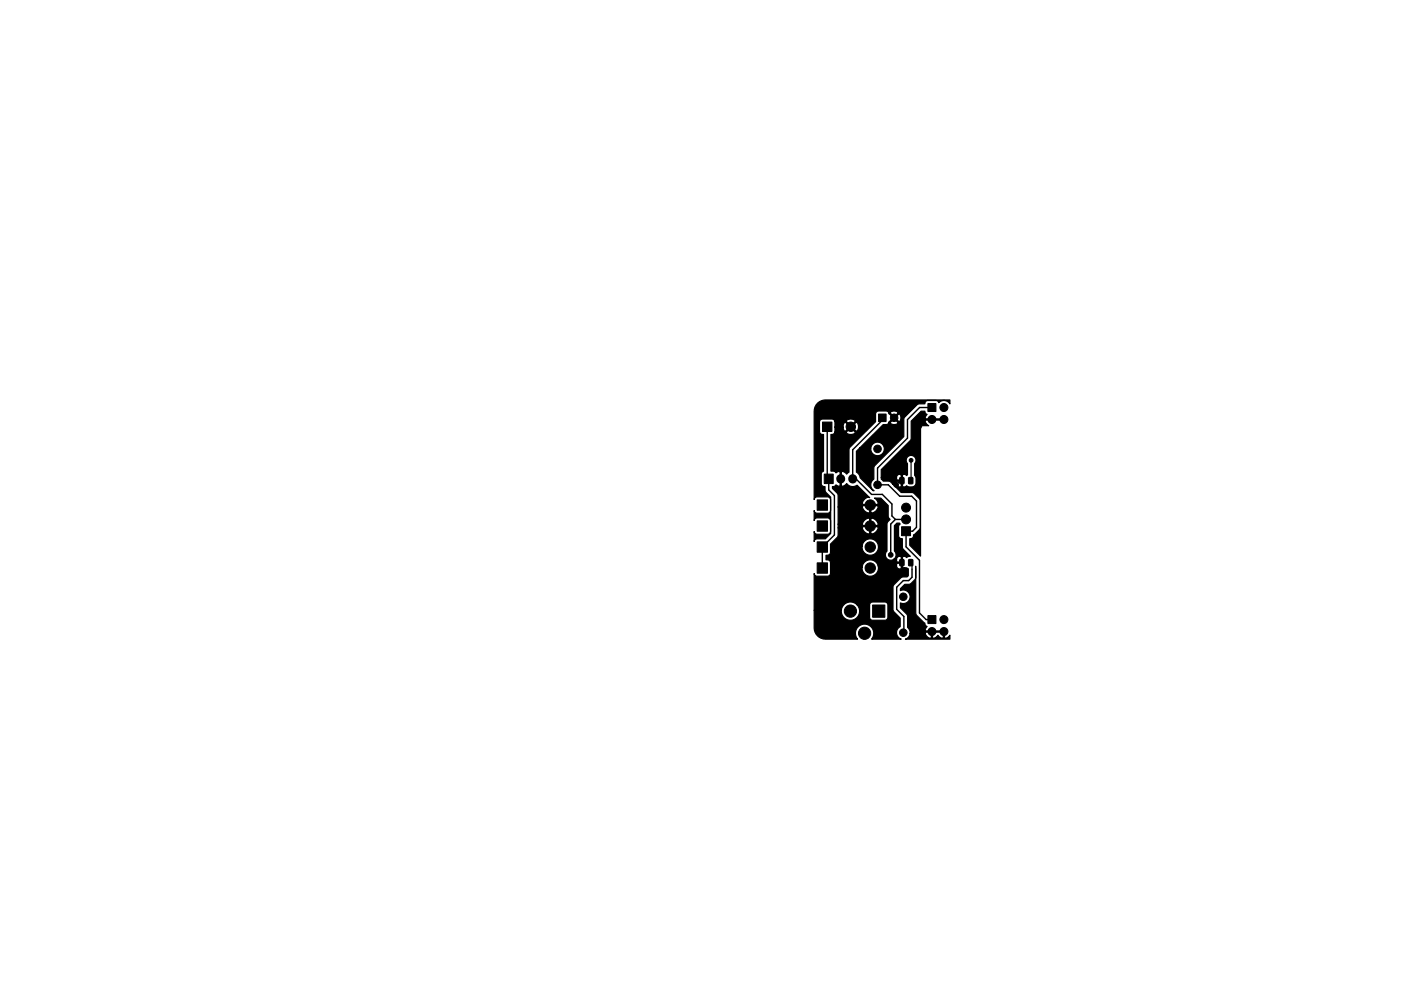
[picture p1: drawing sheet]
<svg xmlns="http://www.w3.org/2000/svg" width="297mm" height="210mm" viewBox="0 0 297 210" stroke-linecap="round" stroke-linejoin="round" font-family="sans-serif">
<g fill="#000" stroke="#000" stroke-width=".21">
<path d="M174.4 89.5h2v2h-2zM186.3 87.8h1.6v1.6h-1.6zM196.7 85.6h1.7v1.7h-1.7zM173.2 115h2.2v2.2h-2.2zM173.2 106.1h2.2v2.2h-2.2zM173.2 110.5h2.2v2.2h-2.2zM174.8 100.6h1.9v2h-1.9zM190.8 101.3l.9 .1-.1 1.2h-.8zM190.8 118.7l.9 .1-.1 1.2h-.8zM191.2 111.8h1.9v1.9h-1.9zM192.7 101.3l.8 .1v1.2h-.9zM192.7 118.7l.8 .1v1.2h-.9z"/>
<path d="M173.2 119.4h2.2v2.2h-2.2zM185 128.4h2.6v2.6h-2.6zM196.7 130.6h1.7v1.7h-1.7z"/>
<circle cx="180.4" cy="90.5" r="1"/>
<circle cx="186.1" cy="95.2" r=".8"/>
<circle cx="189.6" cy="88.6" r=".8"/>
<circle cx="193.2" cy="97.7" r=".4"/>
<circle cx="197.6" cy="89" r=".85"/>
<circle cx="200.1" cy="86.5" r=".85"/>
<circle cx="200.1" cy="89" r=".85"/>
<circle cx="184.5" cy="111.6" r="1.1"/>
<circle cx="184.5" cy="107.2" r="1.1"/>
<circle cx="184.5" cy="116.1" r="1.1"/>
<circle cx="186.1" cy="102.9" r=".8"/>
<circle cx="188.8" cy="117.7" r=".5"/>
<circle cx="190" cy="102.9" r=".5"/>
<circle cx="192.1" cy="110.2" r=".95"/>
<circle cx="192.1" cy="107.7" r=".95"/>
<circle cx="180.3" cy="129.7" r="1.3"/>
<circle cx="183.3" cy="134.4" r="1.3"/>
<circle cx="184.5" cy="120.5" r="1.1"/>
<circle cx="191.5" cy="126.6" r=".8"/>
<circle cx="191.5" cy="134.2" r=".8"/>
<circle cx="191.8" cy="120.9" r=".5"/>
<circle cx="197.6" cy="134" r=".85"/>
<circle cx="200.1" cy="134" r=".85"/>
<circle cx="200.1" cy="131.5" r=".85"/>
</g>
<path d="M178.2 101.5v.1M180.8 101.5v.1" fill="none" stroke="#000" stroke-width="1.9"/>
<path d="M175.4 90.5v10.8l.3 .3v2.3l1.2 1.3v8.3l-2.6 2.6v4.4M187.1 88.6v.5l-6.3 6.3v6.2h.7l3.3 3.3h2.3l2 2v2.6l.7 .7M197.6 86.5h-2.6l-2.6 2.5v4l-6.3 6.3v3.6h2.2l2.5 2.4h2.5l1 1v5.6l-.8 .8h-1.4v3.3l2.8 2.9v11.1l1.5 1.5h1.2M189.8 110.2l-1 1v6.5M189.8 110.2h2.3M191.2 102h-.3l-.9 .9M191.2 119.4v.9l.6 .6M193.4 120.8v1.7l-.7 .7h-1.2l-1.4 1.4v4.7l1.5 1.5v3.4" fill="none" stroke="#000" stroke-width=".3"/>
<path d="M193.2 97.7l-.1 4.3M193.1 119.4l.3 .3v1.1" fill="none" stroke="#000" stroke-width=".25"/>
<path d="M195.3 87.2h.8l.1 .5 .4 .2-.1 .1a.67 .67 0 0 0-.2 .9h4v.2h-4a.99 .99 0 0 0 .6 1.2h-1.4l-.3 .8v26.9l-2.3-2.3v-1.4a.81 .81 0 0 0 .9-.9l1.1-1 .2-.4-.1-6-1.4-1.5h-2.5l-1.8-1.8h.8a.6 .6 0 0 0 .3 .5 .6 .6 0 0 0 .7 0v-1.1h-.9l-.1 .2v.4h-.8l-.8-.6h-1.2l-.5-.4v-.4h3.3v.4l.1 .1h.9v-1h.2v2.4l.5 .1a.48 .48 0 0 1 .9 0 1.13 1.13 0 0 0 1.5-.7v-1.3l-.3-.4v-2.5a1.04 1.04 0 0 0 0-1.5 1.04 1.04 0 0 0-1.5 0 1.04 1.04 0 0 0 0 1.5v2.4l-.2 .1-.3-.2-.4-.1-.4 .2a.6 .6 0 0 0-.7-.1 .6 .6 0 0 0-.3 .6h-3.3v-1.7l6.3-6.2 .1-.4v-3.7zM173.3 85.6a2.41 2.41 0 0 1 1.7-.7h26.4v.8a1.48 1.48 0 0 0-2.4-.3l-.4-.4h-1.9a.64 .64 0 0 0-.6 .7l-1.6 .1-2.8 2.8-.1 .4v3.6l-6.2 6.3-.1 .4v2.4a1.43 1.43 0 0 0 0 2.4h-.2l-2.7-2.7-.3-.7-.5-.5v-4.4l.6-.7h2.4v.3a1.44 1.44 0 0 0 2.2 1.1 1.44 1.44 0 0 0 0-2.5 1.44 1.44 0 0 0-2.2 1.1h-2.4l5.1-5 .8-.1 .4-.4h.3v.3l.3 .1h.8l.4-.1 .1-.3-.8-.8-.8 .8h-.3v-.2l.9-.8h.4l.8 .9 .2-.1 .2-.5-.2-1-.2-.1-.8 .8h-.4l-.9-.8v-.2h.3l.8 .9 .8-.9-.1-.2-.2-.1-.9-.1-.4 .2v.2h-.3l-.5-.4h-1.7a.64 .64 0 0 0-.7 .6v1.7l-5.5 5.6-.1 5.1-.5 .4-.7-.5h-.4v3a.89 .89 0 0 0 1.1-.5 1.58 1.58 0 0 0 2.2 .3l2.7 2.7-.3-.1-.3 .1-.6 .4-.4 .8 .1 .2h3.2a1.2 1.2 0 0 0-.7-1.3h1.3l1.6 1.6v2.3l.4 .6-.6 .8-.1 6a1.14 1.14 0 0 0 0 1.5 1.14 1.14 0 0 0 1.5 .2h.6v.4l.1 .1h.9v-1l-.2-.2a.67 .67 0 0 0-.8 .7h-.6l.1-.1a1.13 1.13 0 0 0 0-1.7v-5.4l.6-.5h.5l.2 .2-.4 .4v2.2a.67 .67 0 0 0 .8 .5l.1 2 1.6 1.7-.8 .3-.4-.3-.5 .2v2.4l.5 .1 .4-.3 .4 .3v1.5l-.3 .2-1.2 .1-1.5 1.5-.3 .4v5l.3 .4 1.3 1.3-.1 1.9a1.44 1.44 0 0 0-.7 1.4 1.44 1.44 0 0 0 1 1.2h-6.3a1.94 1.94 0 0 0-.2-2.7 1.94 1.94 0 0 0-2.6 0 1.94 1.94 0 0 0-.2 2.7h-7.3a2.39 2.39 0 0 1-1.9-2.4v-3.7h5.8a1.94 1.94 0 0 0 2.5 2 1.94 1.94 0 0 0 .8-3.1h2.7v2.6a.64 .64 0 0 0 .6 .6h2.6l.5-.2 .1-.4v-2.6a.64 .64 0 0 0-.6-.7h-2.7l-.4 .3-.1 .4h-2.7a1.94 1.94 0 0 0-2-.6 1.94 1.94 0 0 0-1.3 1.7h-5.8v-7.8a.63 .63 0 0 0 .6 .6l2.6-.2 .3-.4v-1.4h6.7v.4a1.74 1.74 0 0 0 2 1.5 1.74 1.74 0 0 0 1.4-2.1h3.9v.1a.6 .6 0 0 0 1 .4v-1.1h-.9l-.1 .2v.4l-3.9-.1a1.74 1.74 0 0 0-1.9-1.2 1.74 1.74 0 0 0-1.5 1.5h-6.7v-.9a.71 .71 0 0 0-1-.6v-1h.3a.64 .64 0 0 0 .7-.6v-1.3h6.7a1.74 1.74 0 0 0 2.3 1.8 1.74 1.74 0 0 0 .6-2.9 1.74 1.74 0 0 0-2.9 .8v.3h-6.7v-.5l1.5-1.6 .1-1.8h5.1l.4 .8a1.01 1.01 0 0 0 1.2 .4v-1.5h.2v1.5l.3 .1 .6-.3 .5-.5 .2-.5-.1-.3h-3.2l-.1 .3h-5.1v-.8h5.1l.1 .3h1.5v-1.5h.2v1.5h1.5a1.31 1.31 0 0 0-1.7-1.5 1.36 1.36 0 0 0-1.6 1.2h-5.1v-3.6h5.1l.4 .7a1.01 1.01 0 0 0 1.2 .4v-1.4h.2v1.4l.3 .1 .6-.2 .5-.5 .2-.5-.1-.3h-3.2l-.1 .3h-5.1v-2.6l-1.2-1.4v-.4h.3a.68 .68 0 0 1 1.1 0l.2-.1v-3l-.2-.1-.7 .3-.3-.3h-.7v-7.8a.69 .69 0 0 0 .8-.5h2.4l.1 .2 .6 .3 1.1-.3 .1-.2-.9-1-1 1h-2.4v-1.1h1.7a.81 .81 0 0 0 .6 .9l.9-1h.4l.9 1 .3-.1 .2-.9-.2-.8-.3-.1-.9 .9h-.4l-.9-.9a.94 .94 0 0 0-.6 1h-1.7v-1.2h2.4l1 1 .9-1-.1-.3-.9-.2-.8 .2-.1 .3h-2.4l-.5-.5h-2.1a.64 .64 0 0 0-.7 .6l.1 2.2a.69 .69 0 0 0 .8 .5v7.8l-.5 .5v2.2a.67 .67 0 0 0 .8 .5l.2 1.2 1 1.1v7.7l-1.1 1.1h-1.9l-.3 .2-.2 .4v-2.1a.63 .63 0 0 0 .6 .5h2.2l.5-.1 .2-.5v-2.2a.64 .64 0 0 0-.7-.6h-2.3l-.3 .2-.2 .3v-2.1a.63 .63 0 0 0 .6 .6h2.2l.5-.2 .2-.4v-2.2a.64 .64 0 0 0-.7-.7h-2.3l-.3 .2-.2 .4v-18.7a2.41 2.41 0 0 1 .7-1.7zM194.2 120.1v10.1l.2 .4 1.4 1.4a.58 .58 0 0 1 .4 .7l.4 .2-.1 .1a.67 .67 0 0 0-.2 .9l4-.1v1.5a1.03 1.03 0 0 0 1.1-.5v.8h-9.4l.6-.5 .4-.7h3.1l.4 .6a.81 .81 0 0 0 1 .3v-1.2h.2v1.2a.9 .9 0 0 0 1.2-.5l.1 .2a.81 .81 0 0 0 1 .3v-1.2h-3.7l-.2 .3h-3.1l-.2-.8-.4-.5v-2.6l-1.5-1.5v-1.1a1.44 1.44 0 0 0 2.1-1.3 1.44 1.44 0 0 0-2.1-1.3v-.4l.9-.9 1.2-.1 1-1 .2-.4z" fill="#000" stroke="#000" stroke-width=".25"/>
</svg>
